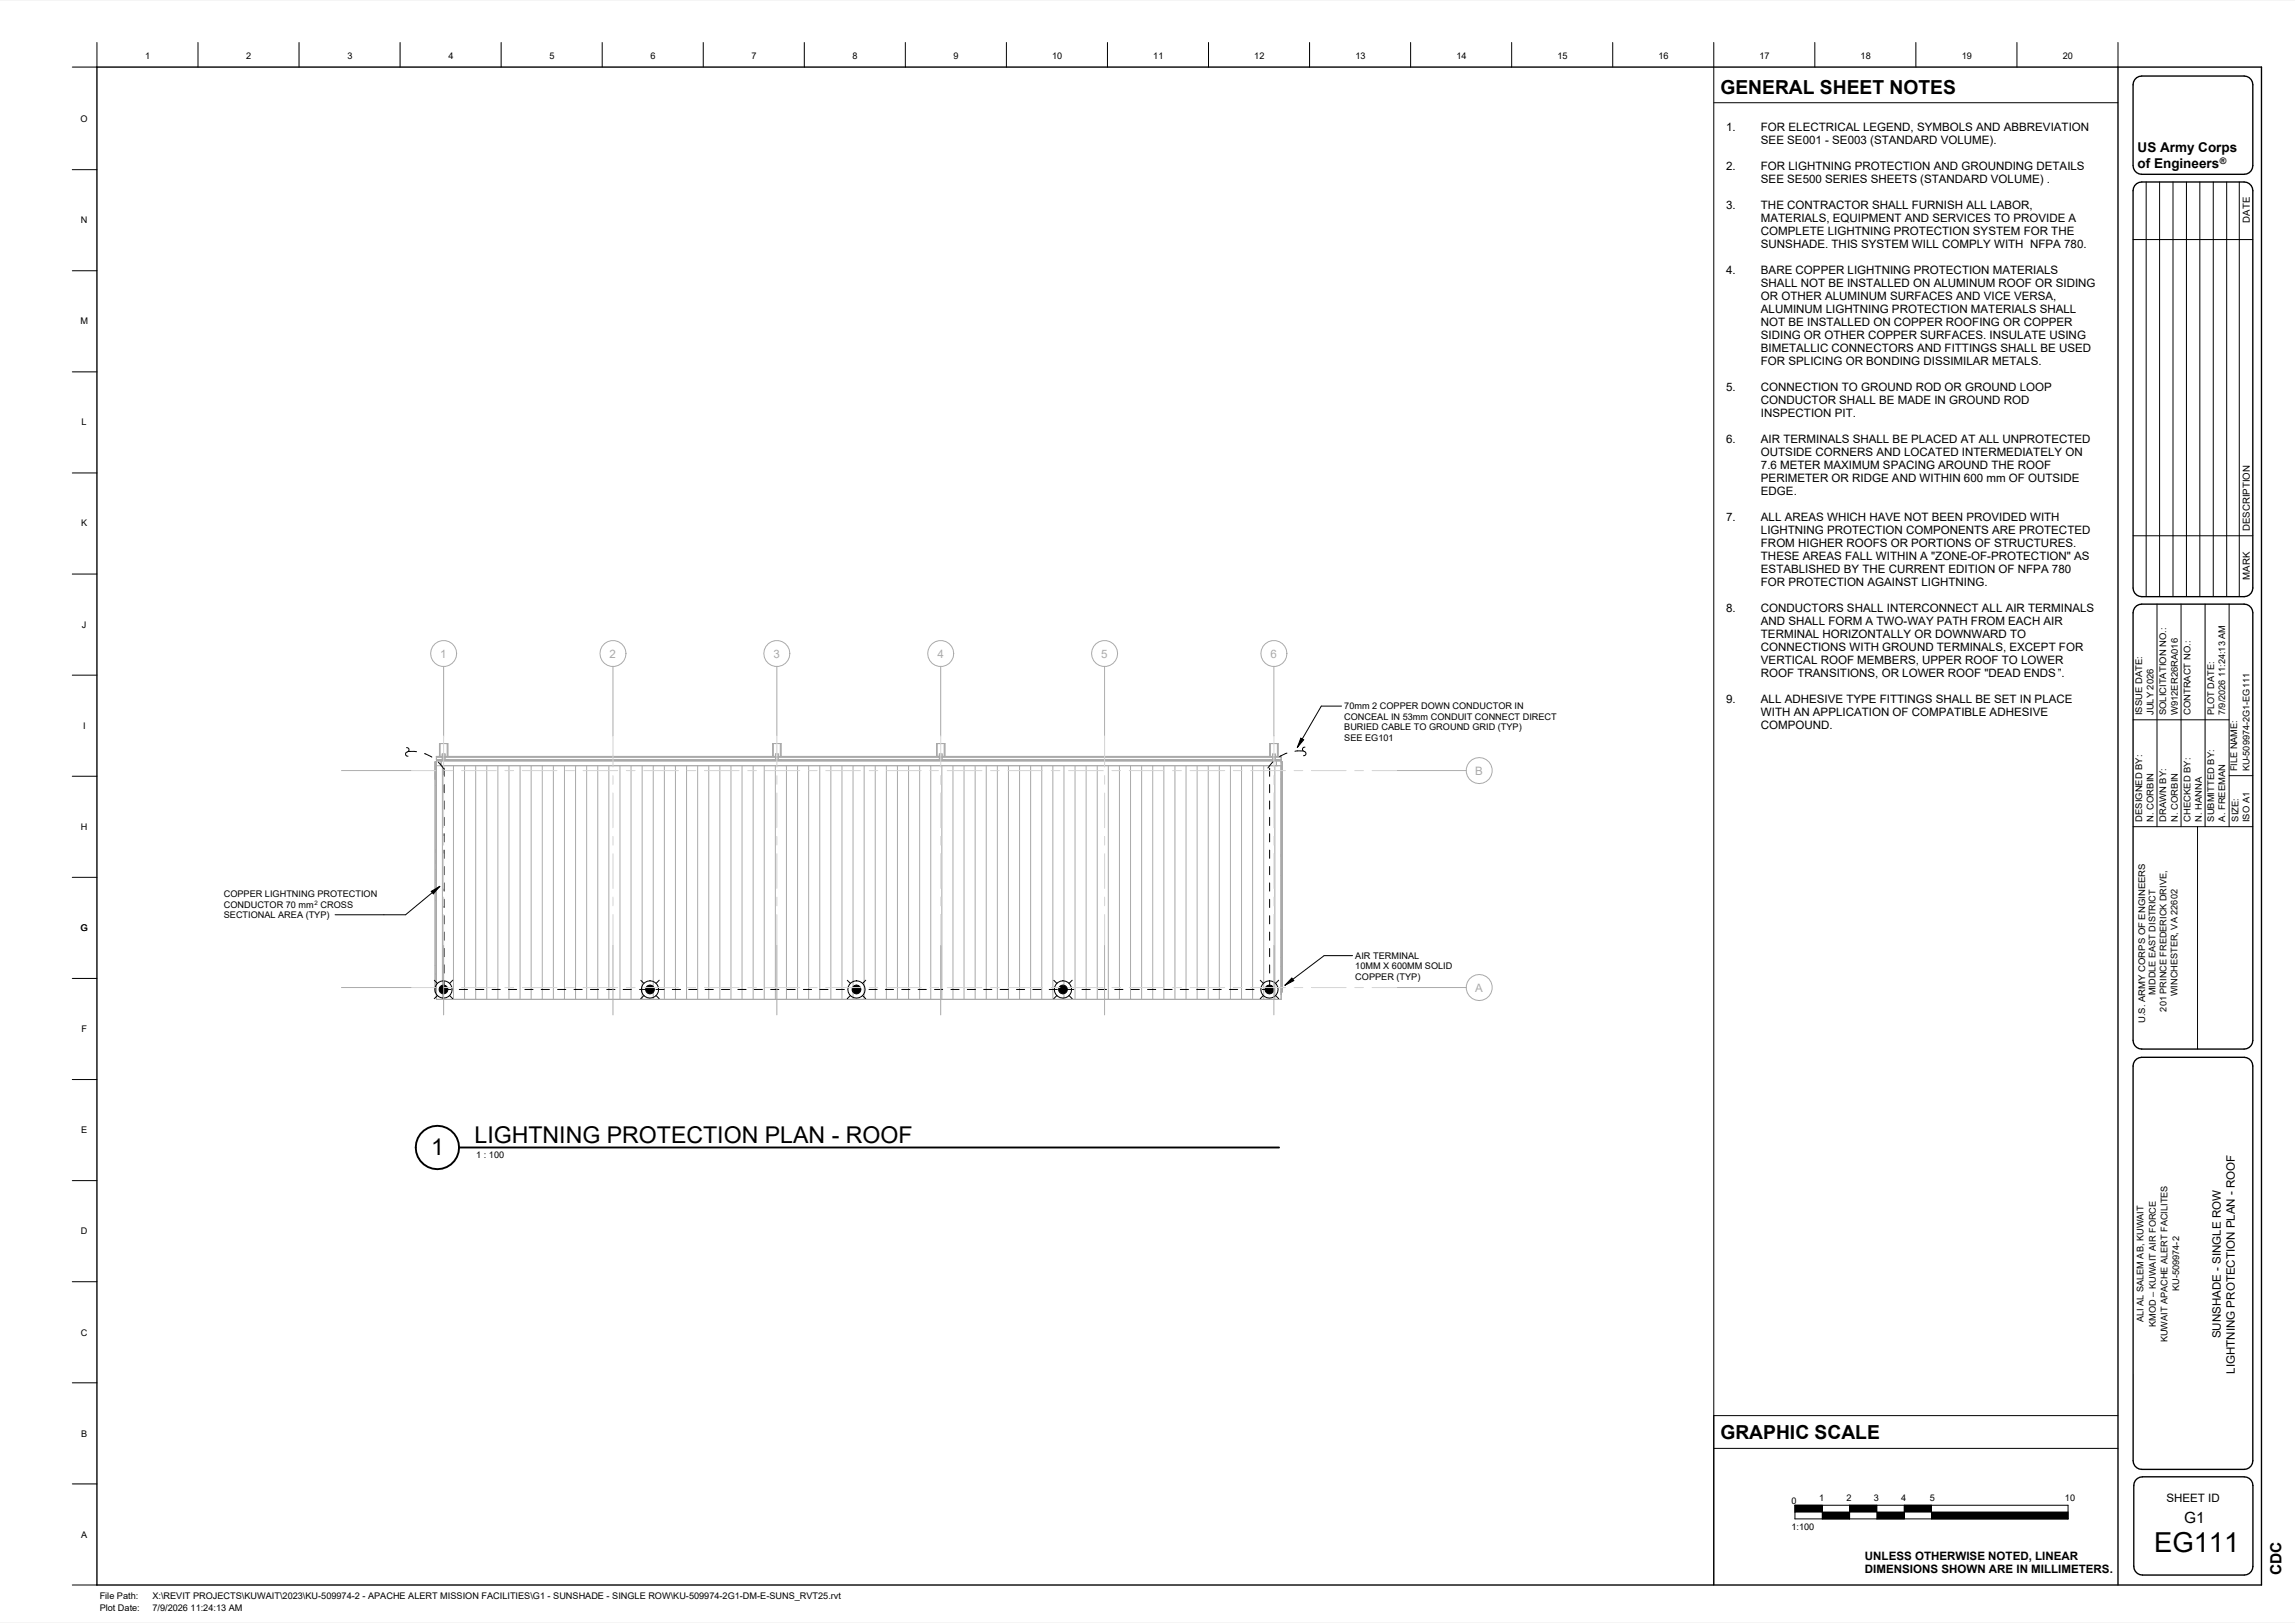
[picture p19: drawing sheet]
<svg xmlns="http://www.w3.org/2000/svg" width="841mm" height="594mm" viewBox="0 0 841 594" stroke-linecap="round" stroke-linejoin="round" font-family="sans-serif">
<defs><g id="words">
<text font-size="10.1" x="789.3" y="568.4">EG111</text>
<g font-size="8.5">
<text x="173.9" y="418.6">LIGHTNING PROTECTION PLAN - ROOF</text>
<text x="158" y="423.1">1</text>
</g>
<g font-size="7.1">
<text x="630.4" y="34.3">GENERAL SHEET NOTES</text>
<text x="630.4" y="527.2">GRAPHIC SCALE</text>
</g>
<g font-size="5.6">
<text x="800.4" y="557.9">G1</text>
<text x="836.1" y="577.1" transform="rotate(-90 836.1 577.1)">CDC</text>
</g>
<g font-size="4.9">
<text x="783.3" y="55.6">US Army Corps</text>
<text x="783.3" y="61.4">of Engineers</text>
</g>
<g font-size="4.2">
<text x="632.6" y="47.9">1.</text>
<text x="645.3" y="47.9">FOR ELECTRICAL LEGEND, SYMBOLS AND ABBREVIATION</text>
<text x="645.3" y="52.7">SEE SE001 - SE003 (STANDARD VOLUME).</text>
<text x="632.6" y="62.2">2.</text>
<text x="645.3" y="62.2">FOR LIGHTNING PROTECTION AND GROUNDING DETAILS</text>
<text x="645.3" y="67">SEE SE500 SERIES SHEETS (STANDARD VOLUME) .</text>
<text x="632.6" y="76.5">3.</text>
<text x="645.3" y="76.5">THE CONTRACTOR SHALL FURNISH ALL LABOR,</text>
<text x="645.3" y="81.3">MATERIALS, EQUIPMENT AND SERVICES TO PROVIDE A</text>
<text x="645.3" y="86.1">COMPLETE LIGHTNING PROTECTION SYSTEM FOR THE</text>
<text x="645.3" y="90.8">SUNSHADE. THIS SYSTEM WILL COMPLY WITH NFPA 780.</text>
<text x="632.6" y="100.4">4.</text>
<text x="645.3" y="100.4">BARE COPPER LIGHTNING PROTECTION MATERIALS</text>
<text x="645.3" y="105.1">SHALL NOT BE INSTALLED ON ALUMINUM ROOF OR SIDING</text>
<text x="645.3" y="109.9">OR OTHER ALUMINUM SURFACES AND VICE VERSA,</text>
<text x="645.3" y="114.7">ALUMINUM LIGHTNING PROTECTION MATERIALS SHALL</text>
<text x="645.3" y="119.4">NOT BE INSTALLED ON COPPER ROOFING OR COPPER</text>
<text x="645.3" y="124.2">SIDING OR OTHER COPPER SURFACES. INSULATE USING</text>
<text x="645.3" y="129">BIMETALLIC CONNECTORS AND FITTINGS SHALL BE USED</text>
<text x="645.3" y="133.7">FOR SPLICING OR BONDING DISSIMILAR METALS.</text>
<text x="632.6" y="143.3">5.</text>
<text x="645.3" y="143.3">CONNECTION TO GROUND ROD OR GROUND LOOP</text>
<text x="645.3" y="148">CONDUCTOR SHALL BE MADE IN GROUND ROD</text>
<text x="645.3" y="152.8">INSPECTION PIT.</text>
<text x="632.6" y="162.3">6.</text>
<text x="645.3" y="162.3">AIR TERMINALS SHALL BE PLACED AT ALL UNPROTECTED</text>
<text x="645.3" y="167.1">OUTSIDE CORNERS AND LOCATED INTERMEDIATELY ON</text>
<text x="645.3" y="171.8">7.6 METER MAXIMUM SPACING AROUND THE ROOF</text>
<text x="645.3" y="176.6">PERIMETER OR RIDGE AND WITHIN 600 mm OF OUTSIDE</text>
<text x="645.3" y="181.4">EDGE.</text>
<text x="632.6" y="190.9">7.</text>
<text x="645.3" y="190.9">ALL AREAS WHICH HAVE NOT BEEN PROVIDED WITH</text>
<text x="645.3" y="195.7">LIGHTNING PROTECTION COMPONENTS ARE PROTECTED</text>
<text x="645.3" y="200.4">FROM HIGHER ROOFS OR PORTIONS OF STRUCTURES.</text>
<text x="645.3" y="205.2">THESE AREAS FALL WITHIN A &quot;ZONE-OF-PROTECTION&quot; AS</text>
<text x="645.3" y="210">ESTABLISHED BY THE CURRENT EDITION OF NFPA 780</text>
<text x="645.3" y="214.7">FOR PROTECTION AGAINST LIGHTNING.</text>
<text x="632.6" y="224.3">8.</text>
<text x="645.3" y="224.3">CONDUCTORS SHALL INTERCONNECT ALL AIR TERMINALS</text>
<text x="645.3" y="229">AND SHALL FORM A TWO-WAY PATH FROM EACH AIR</text>
<text x="645.3" y="233.8">TERMINAL HORIZONTALLY OR DOWNWARD TO</text>
<text x="645.3" y="238.6">CONNECTIONS WITH GROUND TERMINALS, EXCEPT FOR</text>
<text x="645.3" y="243.3">VERTICAL ROOF MEMBERS, UPPER ROOF TO LOWER</text>
<text x="645.3" y="248.1">ROOF TRANSITIONS, OR LOWER ROOF &quot;DEAD ENDS”.</text>
<text x="632.6" y="257.6">9.</text>
<text x="645.3" y="257.6">ALL ADHESIVE TYPE FITTINGS SHALL BE SET IN PLACE</text>
<text x="645.3" y="262.4">WITH AN APPLICATION OF COMPATIBLE ADHESIVE</text>
<text x="645.3" y="267.2">COMPOUND.</text>
<text x="813.8" y="490.2" transform="rotate(-90 813.8 490.2)">SUNSHADE - SINGLE ROW</text>
<text x="818.9" y="503.2" transform="rotate(-90 818.9 503.2)">LIGHTNING PROTECTION PLAN - ROOF</text>
<text x="793.9" y="550.1">SHEET ID</text>
<text x="683.4" y="571.3">UNLESS OTHERWISE NOTED, LINEAR</text>
<text x="683.4" y="576.3">DIMENSIONS SHOWN ARE IN MILLIMETERS.</text>
</g>
<g font-size="4.2" fill="#aaa">
<text x="161.3" y="240.9">1</text>
<text x="223.4" y="240.9">2</text>
<text x="283.4" y="240.9">3</text>
<text x="343.5" y="240.9">4</text>
<text x="403.5" y="240.9">5</text>
<text x="465.6" y="240.9">6</text>
<text x="540.6" y="283.7">B</text>
<text x="540.6" y="363.2">A</text>
</g>
<g font-size="3.5">
<text x="824.4" y="81.5" transform="rotate(-90 824.4 81.5)">DATE</text>
<text x="824.4" y="194.6" transform="rotate(-90 824.4 194.6)">DESCRIPTION</text>
<text x="824.4" y="212.4" transform="rotate(-90 824.4 212.4)">MARK</text>
</g>
<g font-size="3.4">
<text x="53.2" y="21.6">1</text>
<text x="90.3" y="21.6">2</text>
<text x="127.3" y="21.6">3</text>
<text x="164.3" y="21.6">4</text>
<text x="201.3" y="21.6">5</text>
<text x="238.4" y="21.6">6</text>
<text x="275.4" y="21.6">7</text>
<text x="312.4" y="21.6">8</text>
<text x="349.5" y="21.6">9</text>
<text x="385.6" y="21.6">10</text>
<text x="422.6" y="21.6">11</text>
<text x="459.6" y="21.6">12</text>
<text x="496.7" y="21.6">13</text>
<text x="533.7" y="21.6">14</text>
<text x="570.7" y="21.6">15</text>
<text x="607.8" y="21.6">16</text>
<text x="644.8" y="21.6">17</text>
<text x="681.8" y="21.6">18</text>
<text x="718.9" y="21.6">19</text>
<text x="755.9" y="21.6">20</text>
<text x="29.5" y="44.7">O</text>
<text x="29.7" y="81.7">N</text>
<text x="29.5" y="118.8">M</text>
<text x="29.9" y="155.8">L</text>
<text x="29.7" y="192.8">K</text>
<text x="30" y="229.9">J</text>
<text x="492.6" y="259.8">70mm 2 COPPER DOWN CONDUCTOR IN</text>
<text x="492.6" y="263.7">CONCEAL IN 53mm CONDUIT CONNECT DIRECT</text>
<text x="785" y="262" transform="rotate(-90 785 262)">ISSUE DATE:</text>
<text x="789.1" y="262" transform="rotate(-90 789.1 262)">JULY 2026</text>
<text x="793.8" y="262" transform="rotate(-90 793.8 262)">SOLICITATION NO.:</text>
<text x="798.1" y="262" transform="rotate(-90 798.1 262)">W912ER26RA016</text>
<text x="802.7" y="262" transform="rotate(-90 802.7 262)">CONTRACT NO.:</text>
<text x="811.3" y="262" transform="rotate(-90 811.3 262)">PLOT DATE:</text>
<text x="815.5" y="262" transform="rotate(-90 815.5 262)">7/9/2026 11:24:13 AM</text>
<text x="30.4" y="266.9">I</text>
<text x="492.6" y="267.5">BURIED CABLE TO GROUND GRID (TYP)</text>
<text x="492.6" y="271.4">SEE EG101</text>
<text x="819.8" y="282.5" transform="rotate(-90 819.8 282.5)">FILE NAME:</text>
<text x="824.3" y="282.5" transform="rotate(-90 824.3 282.5)">KU-509974-2G1-EG111</text>
<text x="29.7" y="303.9">H</text>
<text x="785" y="301" transform="rotate(-90 785 301)">DESIGNED BY:</text>
<text x="789.1" y="301" transform="rotate(-90 789.1 301)">N. CORBIN</text>
<text x="793.8" y="301" transform="rotate(-90 793.8 301)">DRAWN BY:</text>
<text x="798.1" y="301" transform="rotate(-90 798.1 301)">N. CORBIN</text>
<text x="802.7" y="301" transform="rotate(-90 802.7 301)">CHECKED BY:</text>
<text x="806.9" y="301" transform="rotate(-90 806.9 301)">N. HANNA</text>
<text x="811.3" y="301" transform="rotate(-90 811.3 301)">SUBMITTED BY:</text>
<text x="815.5" y="301" transform="rotate(-90 815.5 301)">A. FREEMAN</text>
<text x="820.2" y="301" transform="rotate(-90 820.2 301)">SIZE:</text>
<text x="824.3" y="301.2" transform="rotate(-90 824.3 301.2)">ISO A1</text>
<text x="82" y="328.6">COPPER LIGHTNING PROTECTION</text>
<text x="82" y="332.4">CONDUCTOR 70 mm</text>
<text x="117.5" y="332.4">CROSS</text>
<text x="29.5" y="341">G</text>
<text x="82" y="336.3">SECTIONAL AREA (TYP)</text>
<text x="496.6" y="351.2">AIR TERMINAL</text>
<text x="496.6" y="355.1">10MM X 600MM SOLID</text>
<text x="496.6" y="358.9">COPPER (TYP)</text>
<text x="789.9" y="364.5" transform="rotate(-90 789.9 364.5)">MIDDLE EAST DISTRICT</text>
<text x="798" y="364.9" transform="rotate(-90 798 364.9)">WINCHESTER, VA 22602</text>
<text x="793.9" y="370.5" transform="rotate(-90 793.9 370.5)">201 PRINCE FREDERICK DRIVE,</text>
<text x="29.8" y="378">F</text>
<text x="786.1" y="374.8" transform="rotate(-90 786.1 374.8)">U.S. ARMY CORPS OF ENGINEERS</text>
<text x="29.7" y="415.1">E</text>
<text x="174.5" y="424.3">1 : 100</text>
<text x="29.6" y="452.1">D</text>
<text x="798.5" y="472.8" transform="rotate(-90 798.5 472.8)">KU-509974-2</text>
<text x="785.5" y="484.3" transform="rotate(-90 785.5 484.3)">ALI AL SALEM AB, KUWAIT</text>
<text x="29.7" y="489.3">C</text>
<text x="789.9" y="486" transform="rotate(-90 789.9 486)">KMOD – KUWAIT AIR FORCE</text>
<text x="794.2" y="491.7" transform="rotate(-90 794.2 491.7)">KUWAIT APACHE ALERT FACILITES</text>
<text x="29.7" y="526.2">B</text>
<text x="656.5" y="550.9">0</text>
<text x="666.6" y="549.6">1</text>
<text x="676.6" y="549.6">2</text>
<text x="686.7" y="549.6">3</text>
<text x="696.7" y="549.6">4</text>
<text x="707.1" y="549.6">5</text>
<text x="756.7" y="549.6">10</text>
<text x="29.7" y="563.2">A</text>
<text x="656.5" y="560.4">1:100</text>
<text x="36.5" y="585.9">File Path:</text>
<text x="55.9" y="585.9">X:\REVIT PROJECTS\KUWAIT\2023\KU-509974-2 - APACHE ALERT MISSION FACILITIES\G1 - SUNSHADE - SINGLE ROW\KU-509974-2G1-DM-E-SUNS_RVT25.rvt</text>
<text x="36.5" y="590">Plot Date:</text>
<text x="55.9" y="590">7/9/2026 11:24:13 AM</text>
</g>
<text font-size="3.3" x="813.5" y="59.9">®</text>
<text font-size="2.2" x="115.3" y="331.4">2</text>
</g></defs>
<g fill="#000">
<path d="M476.7 270.4l1 .6-2.3 2.8z"/>
<path d="M314.8 363.7l.3-.2zM312.8 361.2l-.2 .2zM312.3 362.4a1.59 1.59 0 0 0 3.1 0 1.59 1.59 0 0 0-3.1 0z"/>
<path d="M390.5 363.7l.2-.2zM388.5 361.2l-.2 .2zM387.9 362.4a1.6 1.6 0 0 0 3.2 0 1.6 1.6 0 0 0-3.2 0z"/>
<circle cx="162.5" cy="362.4" r="1.59"/>
<circle cx="238.2" cy="362.4" r="1.59"/>
<circle cx="465.2" cy="362.4" r="1.59"/>
</g>
<g fill="none" stroke="#aaa" stroke-width=".37">
<path d="M159.9 277.1h309.6v1.3h-309.6zM159.9 278.7h309.6v87.4h-309.6zM159.9 279.1h-.5v84.2h.5M159.9 277.2h309.6M159.9 277.4h309.6M159.9 278.3h309.6M161 277.1v-4.7h3.1v4.7M161 278.4v.1M161.6 272.4h-.3v4.7M161.7 278.7v1.8M162.1 277.1v-1h1v1M162.1 277.5h1v.7h-1z"/>
<path d="M162.1 278.2h.9M163.6 272.4h.2v4.7M164.1 278.4v.1M283.1 277.1v-4.7h3.1v4.7M283.1 278.4v.1M283.7 272.4h-.3v4.7M284.2 277.1v-1h1v1M284.2 277.5h1v.7h-1zM285.1 277.5v.7h-.9M285.7 272.4h.2v4.7M286.2 278.4v.1M343.2 277.1v-4.7h3v4.7"/>
<path d="M343.2 278.4v.1M343.7 272.4h-.3v4.7M344.2 277.1v-1h1v1M344.2 277.5h1v.7h-1zM344.3 277.5v.7h.9M345.7 272.4h.3v4.7M346.2 278.4v.1M465.3 277.1v-4.7h3v4.7M465.3 278.4v.1M465.8 272.4h-.3v4.7M466.3 277.5h1v.8h-1zM466.3 277.1v-.9h1v.9"/>
<path d="M466.4 277.5v.7M467.7 278.7v1.8M467.8 272.4h.3v4.7M468.3 278.4v.1M469.5 279.1h.4v84.2h-.4M469.8 279.2l-.1 .3M159.4 285.4h.5M159.9 280.5h309.6M162.1 280.5v80.4M166.2 280.5v85.6M170.2 280.5v85.6M174.3 280.5v85.6"/>
<path d="M178.4 280.5v85.6M182.4 280.5v85.6M186.5 280.5v85.6M190.6 280.5v85.6M194.6 280.5v85.6M198.7 280.5v85.6M202.8 280.5v85.6M206.8 280.5v85.6M210.9 280.5v85.6M215 280.5v85.6M219 280.5v85.6M223.1 280.5v85.6"/>
<path d="M227.2 280.5v85.6M231.3 280.5v85.6M235.3 280.5v85.6M239.4 280.5v80.9M243.5 280.5v85.6M247.5 280.5v85.6M251.6 280.5v85.6M255.7 280.5v85.6M259.7 280.5v85.6M263.8 280.5v85.6M267.9 280.5v85.6M271.9 280.5v85.6"/>
<path d="M276 280.5v85.6M280.1 280.5v85.6M284.1 280.5v85.6M288.2 280.5v85.6M292.3 280.5v85.6M296.3 280.5v85.6M300.4 280.5v85.6M304.5 280.5v85.6M308.5 280.5v85.6M312.6 280.5v81M316.7 280.5v85.6M320.7 280.5v85.6"/>
<path d="M324.8 280.5v85.6M328.9 280.5v85.6M332.9 280.5v85.6M337 280.5v85.6M341.1 280.5v85.6M345.1 280.5v85.6M349.2 280.5v85.6M353.3 280.5v85.6M357.3 280.5v85.6M361.4 280.5v85.6M365.5 280.5v85.6M369.5 280.5v85.6"/>
<path d="M373.6 280.5v85.6M377.7 280.5v85.6M381.7 280.5v85.6M385.8 280.5v85.6M389.9 280.5v80.4M393.9 280.5v85.6M398 280.5v85.6M402.1 280.5v85.6M406.1 280.5v85.6M410.2 280.5v85.6M414.3 280.5v85.6M418.3 280.5v85.6"/>
<path d="M422.4 280.5v85.6M426.5 280.5v85.6M430.5 280.5v85.6M434.6 280.5v85.6M438.7 280.5v85.6M442.8 280.5v85.6M446.8 280.5v85.6M450.9 280.5v85.6M455 280.5v85.6M459 280.5v85.6M463.1 280.5v85.6M467.2 280.5v85.6"/>
<path d="M469.5 285.4h.4M162.1 364v2.1M239.4 363.5v2.6M312.6 363.4v2.7M389.9 364v2.1"/>
</g>
<g fill="none" stroke="#d2d2d2" stroke-width=".37">
<path d="M159.4 287.7l.2 .1M469.9 281.8h-.4M469.9 295.3v.2M159.4 315.6l.2-.1 .1 .6h-.3M159.4 311.7l.4-.1-.4 .5M159.7 318.5l-.3 .2M159.8 315.2l-.3 .2M159.9 311.8l-.2 .2M159.9 311l-.3 .3 .3 .1M159.9 305.2h.1M159.9 308.5l-.1 .1M159.9 308h-.1"/>
<path d="M469.5 313.2l.2-.2 .1 .9h-.3M159.4 323.2l.3 .2M159.5 321.9l-.1 .1M159.6 326.3h-.2M159.6 329.7l.2 .2M159.7 322.6l-.3 .1M469.5 320.5l.2 .2M469.9 322l-.3 .1M469.9 328.1v.1M469.9 337.1h.1M159.4 353.6v.1M159.4 356.6v.3"/>
<path d="M159.9 348.2h-.1M469.6 353.8l-.1 .1M469.7 350.4l-.2 .2M469.8 347l-.2 .2M469.9 340.2l-.4 .2 .4 .3M469.9 340.4l-.1 .1M469.9 343.7l-.2 .2M469.7 362.6l.2 .2"/>
</g>
<g fill="none" stroke="#000" stroke-width=".37">
<path d="M491.6 258.6h-7.4l-8.8 15.2M149 273.8l.8 .5a1.06 1.06 0 0 1-1 1.4l-.1 .9 .8 .4M149.6 275.3h3.1M155.6 276l2.7 1.3M160.6 279.2l2 2.3M466.6 279l-2 2.3M471.6 275.8l-2.7 1.3M476.7 270.4l1 .6-2.3 2.8zM477.6 275.1l-3.1 .1M478.2 273.7l-.8 .4a1.06 1.06 0 0 0 1 1.4l.1 .9-.8 .4M162.7 281.4v3M162.7 287.4v3"/>
<path d="M162.7 293.4v3M162.7 299.4v3M465.3 281.4v3M465.3 287.4v3M465.3 293.4v3M465.3 299.4v3M162.7 305.4v3M162.7 311.4v3M162.7 317.4v3M465.3 305.4v3M465.3 311.4v3M465.3 317.4v3"/>
<path d="M162.7 323.4v3M162.7 329.4v3M162.7 335.4v3M465.3 323.4v3M465.3 329.4v3M465.3 335.4v3M159.2 359.1l1.1 1.1M162.7 359.4v3h2.6M162.7 341.4v3M162.7 347.4v3M162.7 353.4v3M165.9 359l-1.1 1.2"/>
<path d="M234.8 359.1l1.1 1.1M241.6 359l-1.2 1.2M310.5 359.1l1.1 1.1M317.2 359l-1.1 1.2M386.2 359.1l1.1 1.1M392.9 359l-1.1 1.2M461.8 359.1l1.1 1.1M465.3 341.4v3M465.3 347.4v3M465.3 353.4v3M465.3 359.4v3M468.6 359l-1.2 1.2"/>
<path d="M160.3 364.7l-1.2 1.1M164.8 364.7l1.1 1.1M168.3 362.4h3M174.3 362.4h3M180.3 362.4h3M186.3 362.4h3M192.3 362.4h3M198.3 362.4h3M204.3 362.4h3M210.3 362.4h3M216.3 362.4h3M222.3 362.4h3.1"/>
<path d="M228.4 362.4h3M234.4 362.4h3M235.9 364.7l-1.1 1.1M240.4 362.4h3M240.4 364.7l1.2 1.1M246.4 362.4h3M252.4 362.4h3M258.4 362.4h3M264.4 362.4h3M270.4 362.4h3M276.4 362.4h3M282.4 362.4h3"/>
<path d="M288.4 362.4h3M294.4 362.4h3M300.4 362.4h3M306.4 362.4h3M311.6 364.7l-1.1 1.1M312.4 362.4h3M316.1 364.7l1.1 1.1M318.4 362.4h3M324.4 362.4h3M330.4 362.4h3M336.4 362.4h3M342.4 362.4h3.1"/>
<path d="M348.5 362.4h3M354.5 362.4h3M360.5 362.4h3M366.5 362.4h3M372.5 362.4h3M378.5 362.4h3M384.5 362.4h3M387.3 364.7l-1.2 1.1M390.5 362.4h3M391.8 364.7l1.1 1.1M396.5 362.4h3M402.5 362.4h3"/>
<path d="M408.5 362.4h3M414.5 362.4h3M420.5 362.4h3M426.5 362.4h3M432.5 362.4h3M438.5 362.4h3M444.5 362.4h3M450.5 362.4h3M456.5 362.4h3M462.5 362.4h2.6M462.9 364.7l-1.1 1.1M467.4 364.7l1.2 1.1"/>
<circle cx="162.5" cy="362.4" r="3.2"/>
<circle cx="162.5" cy="362.4" r="1.59"/>
<circle cx="238.2" cy="362.4" r="1.59"/>
<circle cx="238.2" cy="362.4" r="3.2"/>
<circle cx="313.9" cy="362.4" r="3.2"/>
<circle cx="313.9" cy="362.4" r="1.59"/>
<circle cx="389.5" cy="362.4" r="3.2"/>
<circle cx="389.5" cy="362.4" r="1.59"/>
<circle cx="465.2" cy="362.4" r="1.59"/>
<circle cx="465.2" cy="362.4" r="3.2"/>
</g>
<g fill="#fff">
<path d="M492.6 256.7h67.3v3.9h-67.3z"/>
<path d="M492.6 260.6h79.2v3.8h-79.2z"/>
<path d="M492.6 264.4h65.3v3.8h-65.3z"/>
<path d="M492.6 268.2h18.1v3.9h-18.1z"/>
</g>
<path d="M473.4 358.2l.7 1-3.2 1.7z" fill="#000"/>
<path d="M473.4 358.2l.7 1-3.2 1.7zM495.6 350h-10.4l-14.3 10.9" fill="none" stroke="#000" stroke-width=".37"/>
<g fill="#fff">
<path d="M496.6 348.1h23.5v3.9h-23.5z"/>
<path d="M496.6 352h35.7v3.8h-35.7z"/>
<path d="M496.6 355.8h24v3.8h-24z"/>
</g>
<path d="M158 326.5l3.2-1.8-2.4 2.7zM161.2 324.7l-12.6 10.4h-25.8" fill="none" stroke="#000" stroke-width=".37"/>
<path d="M158 326.5l3.2-1.8-2.4 2.7z" fill="#000"/>
<g fill="#fff">
<path d="M82 325.5h57.5v3.8h-57.5z"/>
<path d="M82 329.3h33.3v3.9h-33.3z"/>
<path d="M115.3 329.3h1.3v3.9h-1.3z"/>
<path d="M116.6 329.3h13.9v3.9h-13.9z"/>
<path d="M82 333.2h39.8v3.8h-39.8z"/>
</g>
<circle cx="466.8" cy="239.4" r="4.8" fill="none" stroke="#aaa" stroke-width=".37"/>
<path d="M465.6 237h2.4v4.8h-2.4z" fill="#fff"/>
<g fill="none" stroke="#aaa" stroke-width=".37">
<path d="M466.8 244.1v25.5M466.8 346.3v25.4"/>
<circle cx="404.8" cy="239.4" r="4.8"/>
</g>
<path d="M466.8 269.6v11.3M466.8 284.1v3.2M466.8 290.5v12.7M466.8 306.4v3.1M466.8 312.7v12.7M466.8 328.6v3.2M466.8 335v11.3" fill="none" stroke="#d4d4d4" stroke-width=".37"/>
<path d="M403.5 237h2.4v4.8h-2.4z" fill="#fff"/>
<g fill="none" stroke="#aaa" stroke-width=".37">
<path d="M404.8 244.1v25.5M404.8 346.3v25.4"/>
<circle cx="344.7" cy="239.4" r="4.8"/>
</g>
<path d="M404.8 269.6v11.3M404.8 284.1v3.2M404.8 290.5v12.7M404.8 306.4v3.1M404.8 312.7v12.7M404.8 328.6v3.2M404.8 335v11.3" fill="none" stroke="#d4d4d4" stroke-width=".37"/>
<path d="M343.5 237h2.4v4.8h-2.4z" fill="#fff"/>
<g fill="none" stroke="#aaa" stroke-width=".37">
<path d="M344.7 244.1v25.5M344.7 346.3v25.4"/>
<circle cx="284.7" cy="239.4" r="4.8"/>
</g>
<path d="M344.7 269.6v11.3M344.7 284.1v3.2M344.7 290.5v12.7M344.7 306.4v3.1M344.7 312.7v12.7M344.7 328.6v3.2M344.7 335v11.3" fill="none" stroke="#d4d4d4" stroke-width=".37"/>
<path d="M283.4 237h2.4v4.8h-2.4z" fill="#fff"/>
<g fill="none" stroke="#aaa" stroke-width=".37">
<path d="M284.7 244.1v25.5M284.7 346.3v25.4"/>
<circle cx="224.6" cy="239.4" r="4.8"/>
</g>
<path d="M284.7 269.6v11.3M284.7 284.1v3.2M284.7 290.5v12.7M284.7 306.4v3.1M284.7 312.7v12.7M284.7 328.6v3.2M284.7 335v11.3" fill="none" stroke="#d4d4d4" stroke-width=".37"/>
<path d="M223.4 237h2.4v4.8h-2.4z" fill="#fff"/>
<g fill="none" stroke="#aaa" stroke-width=".37">
<path d="M224.6 244.1v25.5M224.6 346.3v25.4"/>
<circle cx="162.6" cy="239.4" r="4.8"/>
</g>
<path d="M224.6 269.6v11.3M224.6 284.1v3.2M224.6 290.5v12.7M224.6 306.4v3.1M224.6 312.7v12.7M224.6 328.6v3.2M224.6 335v11.3" fill="none" stroke="#d4d4d4" stroke-width=".37"/>
<path d="M161.3 237h2.4v4.8h-2.4z" fill="#fff"/>
<g fill="none" stroke="#aaa" stroke-width=".37">
<path d="M162.6 244.1v25.5M162.6 346.3v25.4"/>
<circle cx="542.1" cy="282.3" r="4.8"/>
</g>
<path d="M162.6 269.6v11.3M162.6 284.1v3.2M162.6 290.5v12.7M162.6 306.4v3.1M162.6 312.7v12.7M162.6 328.6v3.2M162.6 335v11.3" fill="none" stroke="#d4d4d4" stroke-width=".37"/>
<path d="M540.6 279.9h2.8v4.7h-2.8z" fill="#fff"/>
<g fill="none" stroke="#aaa" stroke-width=".37">
<path d="M125.1 282.3h25.5M511.9 282.3h25.4"/>
<circle cx="542.1" cy="361.7" r="4.8"/>
</g>
<g fill="none" stroke="#d4d4d4" stroke-width=".37">
<path d="M150.6 282.3h9M162.8 282.3h3.2M169.2 282.3h12.7M185 282.3h3.2M191.4 282.3h12.7M207.3 282.3h3.2M213.6 282.3h12.8M229.5 282.3h3.2M235.9 282.3h12.7M251.8 282.3h3.1M258.1 282.3h12.7M274 282.3h3.2"/>
<path d="M280.4 282.3h12.7M296.3 282.3h3.1M302.6 282.3h12.7M318.5 282.3h3.2M324.9 282.3h12.7M340.7 282.3h3.2M347.1 282.3h12.7M363 282.3h3.2M369.3 282.3h12.8M385.2 282.3h3.2M391.6 282.3h12.7M407.5 282.3h3.2"/>
<path d="M413.8 282.3h12.7M429.7 282.3h3.2M436.1 282.3h12.7M452 282.3h3.1M458.3 282.3h12.7M474.2 282.3h3.2M480.6 282.3h12.7M496.4 282.3h3.2M502.8 282.3h9.1"/>
</g>
<path d="M540.6 359.3h2.8v4.8h-2.8z" fill="#fff"/>
<path d="M125.1 361.7h25.5M511.9 361.7h25.4" fill="none" stroke="#aaa" stroke-width=".37"/>
<g fill="none" stroke="#d4d4d4" stroke-width=".37">
<path d="M150.6 361.7h9M162.8 361.7h3.2M169.2 361.7h12.7M185 361.7h3.2M191.4 361.7h12.7M207.3 361.7h3.2M213.6 361.7h12.8M229.5 361.7h3.2M235.9 361.7h12.7M251.8 361.7h3.1M258.1 361.7h12.7M274 361.7h3.2"/>
<path d="M280.4 361.7h12.7M296.3 361.7h3.1M302.6 361.7h12.7M318.5 361.7h3.2M324.9 361.7h12.7M340.7 361.7h3.2M347.1 361.7h12.7M363 361.7h3.2M369.3 361.7h12.8M385.2 361.7h3.2M391.6 361.7h12.7M407.5 361.7h3.2"/>
<path d="M413.8 361.7h12.7M429.7 361.7h3.2M436.1 361.7h12.7M452 361.7h3.1M458.3 361.7h12.7M474.2 361.7h3.2M480.6 361.7h12.7M496.4 361.7h3.2M502.8 361.7h9.1"/>
</g>
<g fill="none" stroke="#000" stroke-width=".37">
<path d="M35.5 15.6v9h-9M72.5 15.6v9M109.6 15.6v9M146.6 15.6v9M183.6 15.6v9M220.7 15.6v9M257.7 15.6v9M294.7 15.6v9M331.8 15.6v9M368.8 15.6v9M405.8 15.6v9M442.9 15.6v9"/>
<path d="M479.9 15.6v9M516.9 15.6v9M553.9 15.6v9M591 15.6v9M628 15.6v565M665 15.6v9M702.1 15.6v9M739.1 15.6v9M776.1 15.6v9M628 37.6h148.1M26.5 62.1h9M786.5 66.7v151.8"/>
<path d="M791.4 66.7v151.8M796.3 66.7v151.8M801.2 66.7v151.8M806.1 66.7v151.8M811 66.7v151.8M816 66.7v151.8M820.6 66.7v151.8M26.5 99.2h9M781.7 87.8h43.8M26.5 136.2h9M26.5 173.2h9M781.7 196.2h43.8"/>
<path d="M26.5 210.3h9M790.4 221.3v81.5M799.2 221.3v81.5M808 221.3v81.5M816.8 221.3v81.5M26.5 247.3h9M781.7 263.7h35.1M26.5 284.3h9M816.8 284.1h8.7M781.7 302.8h43.8M805.3 302.8v81.5M26.5 321.4h9"/>
<path d="M26.5 358.4h9M26.5 395.4h9M26.5 432.5h9M26.5 469.5h9M26.5 506.5h9M628 518.5h148.1M628 530.5h148.1M26.5 543.5h9M26.5 580.6h9"/>
</g>
<path d="M35.5 24.6h793.2v556h-793.2zM776.1 24.6v556M782.3 29.2l.7-.7 1.8-.6h37.6a3.2 3.2 0 0 1 3.1 3.1v29.7a3.2 3.2 0 0 1-3.1 3.2h-37.6a3.2 3.2 0 0 1-3.1-3.2v-29.7zM782.3 68l.7-.7 1.8-.6h37.6a3.2 3.2 0 0 1 3.1 3.1v145.6a3.2 3.2 0 0 1-3.1 3.1h-37.6a3.2 3.2 0 0 1-3.1-3.1v-145.6zM782.3 222.6l.7-.7 1.8-.6h37.6a3.2 3.2 0 0 1 3.1 3.2v156.6a3.2 3.2 0 0 1-3.1 3.2h-37.6a3.2 3.2 0 0 1-3.1-3.2v-156.6zM783 387.9l1.8-.6h37.5a3.2 3.2 0 0 1 3.2 3.2v144.5a3.2 3.2 0 0 1-3.1 3.2h-37.5a3.2 3.2 0 0 1-3.2-3.2v-144.5l.1-1zM782.5 542.3l1.6-1.2 1-.2h37.3a3.2 3.2 0 0 1 3.2 3.2v29.7a3.2 3.2 0 0 1-3.2 3.1h-37.3a3.2 3.2 0 0 1-3.2-3.1v-29.7z" fill="none" stroke="#000" stroke-width=".5"/>
<circle cx="160.3" cy="420.3" r="7.9" fill="none" stroke="#000" stroke-width=".7"/>
<g fill="#fff">
<path d="M173.6 421.1h11.1v3.9h-11.1z"/>
<path d="M158 415.5h4.7v9.4h-4.7z"/>
<path d="M173.9 411h160.5v9.4h-160.5z"/>
</g>
<path d="M168.2 420.3h300.5" fill="none" stroke="#000" stroke-width=".7"/>
<path d="M657.7 551.4h100.1v5h-100.1zM657.7 553.9h100.1M667.8 551.4v5M677.8 551.4v5M687.8 551.4v5M697.8 551.4v5M707.8 551.4v5" fill="none" stroke="#000" stroke-width=".37"/>
<path d="M657.7 551.4h10.1v2.5h-10.1zM667.8 553.9h10v2.5h-10zM677.8 551.4h10v2.5h-10zM687.8 553.9h10v2.5h-10zM697.8 551.4h10v2.5h-10zM707.8 553.9h50v2.5h-50z" fill="#000"/>
<use href="#words"/>
</svg>
